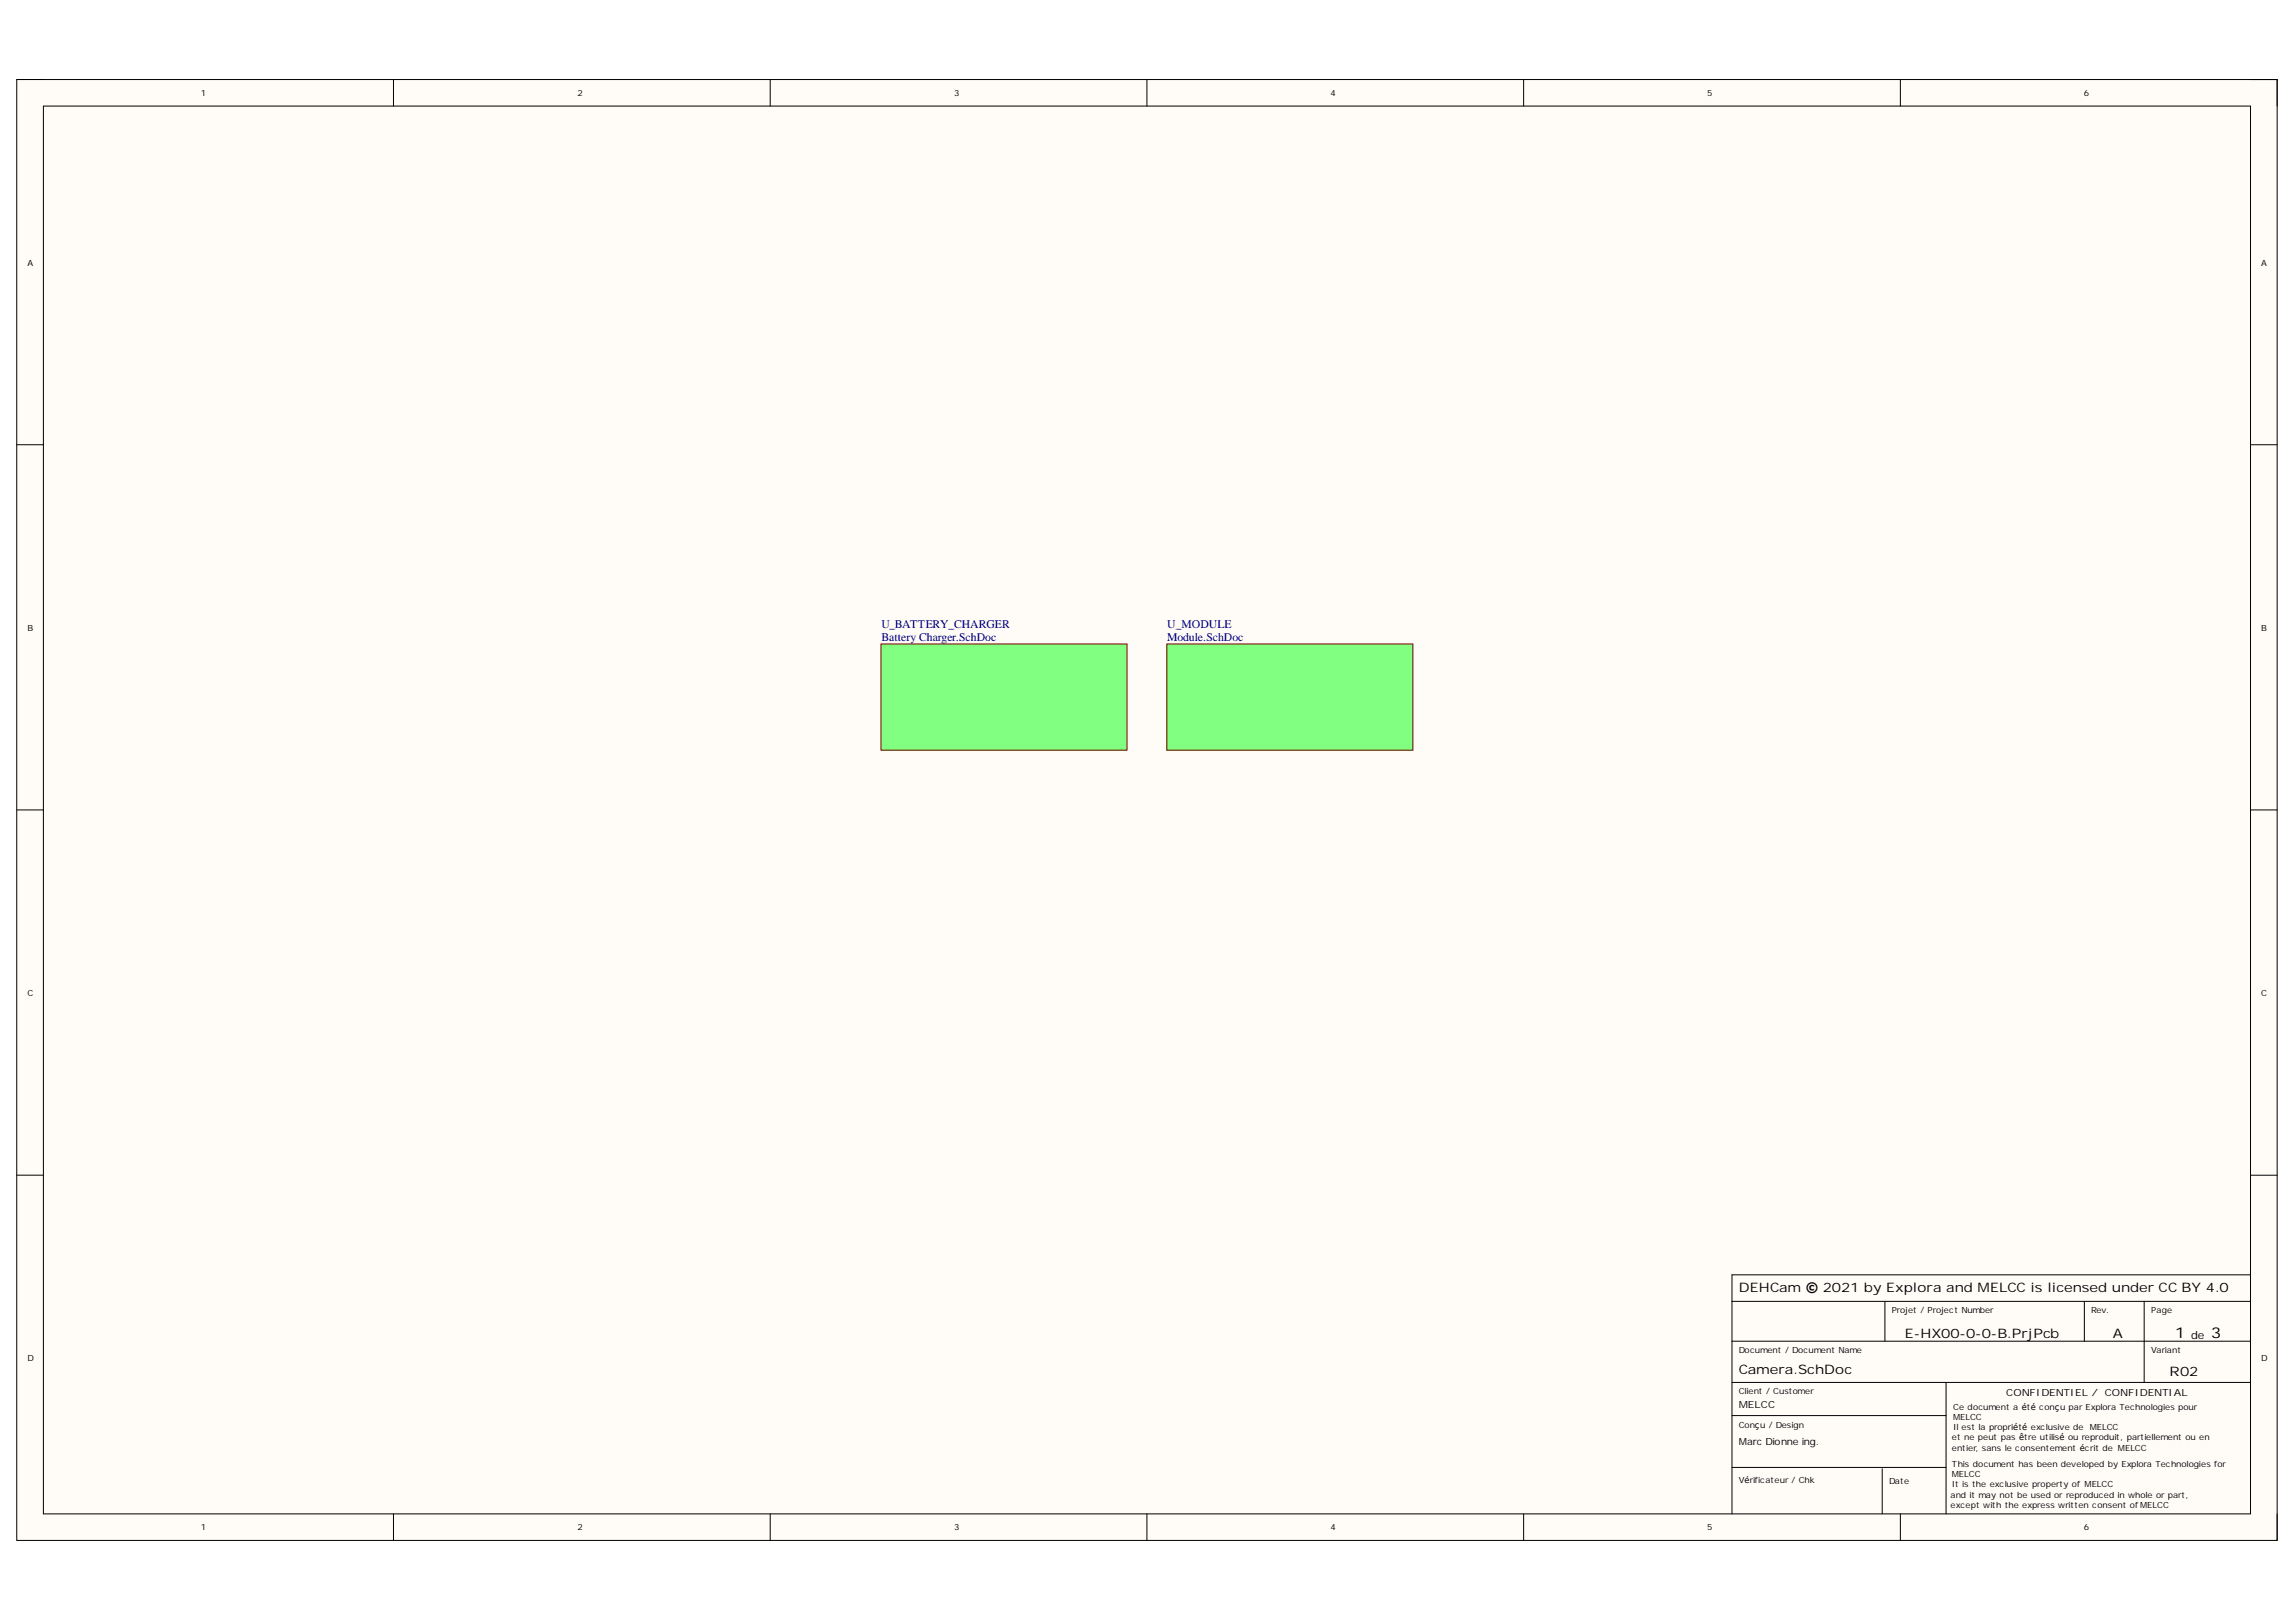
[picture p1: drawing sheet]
<svg xmlns="http://www.w3.org/2000/svg" width="297mm" height="210mm" viewBox="0 0 297 210" stroke-linecap="round" stroke-linejoin="round" font-family="sans-serif">
<defs><g id="words">
<g font-size="1.9">
<text x="281.4" y="173.1">1</text>
<text x="286" y="173.1">3</text>
</g>
<g font-size="1.7">
<text x="224.9" y="167.2">DEHCam © 2021 by Explora and MELCC is licensed under CC BY 4.0</text>
<text x="246.4" y="173.2">E-HX00-0-0-B.PrjPcb</text>
<text x="273.3" y="173.2">A</text>
<text x="224.9" y="177.8">Camera.SchDoc</text>
<text x="280.7" y="178">R02</text>
</g>
<g font-size="1.5" fill="#000080">
<text x="114" y="81.3">U_BATTERY_CHARGER</text>
<text x="114" y="83">Battery Charger.SchDoc</text>
<text x="151" y="81.3">U_MODULE</text>
<text x="151" y="83">Module.SchDoc</text>
</g>
<text font-size="1.4" x="283.5" y="173.3">de</text>
<g font-size="1.3">
<text x="224.9" y="182.2">MELCC</text>
<text x="259.5" y="180.7">CONFIDENTIEL / CONFIDENTIAL</text>
<text x="224.9" y="187.1">Marc Dionne ing.</text>
</g>
<g font-size="1.1">
<text x="26" y="12.4">1</text>
<text x="74.7" y="12.4">2</text>
<text x="123.4" y="12.4">3</text>
<text x="172.2" y="12.4">4</text>
<text x="220.9" y="12.4">5</text>
<text x="269.6" y="12.4">6</text>
<text x="3.6" y="34.4">A</text>
<text x="292.5" y="34.4">A</text>
<text x="3.6" y="81.7">B</text>
<text x="292.5" y="81.7">B</text>
<text x="3.6" y="128.9">C</text>
<text x="292.5" y="128.9">C</text>
<text x="244.7" y="169.9">Projet / Project Number</text>
<text x="270.5" y="169.9">Rev.</text>
<text x="278.3" y="169.9">Page</text>
<text x="3.6" y="176.2">D</text>
<text x="224.9" y="175.1">Document / Document Name</text>
<text x="278.3" y="175.1">Variant</text>
<text x="292.5" y="176.2">D</text>
<text x="224.9" y="184.9">Conçu / Design</text>
<text x="224.9" y="180.4">Client / Customer</text>
<text x="252.7" y="182.4">Ce document a été conçu par Explora Technologies pour</text>
<text x="252.7" y="185">Il est la propriété exclusive de</text>
<text x="252.7" y="183.8">MELCC</text>
<text x="270.4" y="185">MELCC</text>
<text x="224.9" y="191.9">Vérificateur / Chk</text>
<text x="252.5" y="186.4">et ne peut pas être utilisé ou reproduit, partiellement ou en</text>
<text x="252.5" y="187.7">entier, sans le consentement écrit de MELCC</text>
<text x="252.5" y="189.8">This document has been developed by Explora Technologies for</text>
<text x="252.5" y="191.1">MELCC</text>
<text x="244.4" y="192">Date</text>
<text x="252.3" y="193.8">and it may not be used or reproduced in whole or part,</text>
<text x="252.3" y="195.2">except with the express written consent ofMELCC</text>
<text x="252.5" y="192.4">It is the exclusive property of MELCC</text>
<text x="26" y="198">1</text>
<text x="74.7" y="198">2</text>
<text x="123.4" y="198">3</text>
<text x="172.2" y="198">4</text>
<text x="220.9" y="198">5</text>
<text x="269.6" y="198">6</text>
</g>
</g></defs>
<path d="M2.2 10.3h292.4v189h-292.4z" fill-rule="evenodd" fill="#fffcf8"/>
<path d="M2.2 10.3h292.4v189h-292.4z" fill="none" stroke="#000" stroke-width=".13"/>
<path d="M5.6 13.7h285.6v182.2h-285.6z" fill-rule="evenodd" fill="#fffcf8"/>
<g fill="none" stroke="#000" stroke-width=".13">
<path d="M2.2 10.3h3.4M5.6 13.7h285.6v182.2h-285.6zM50.9 10.3v3.4M99.6 10.3v3.4M148.4 10.3v3.4M197.1 10.3v3.4M245.9 10.3v3.4M291.2 10.3h3.4v3.4M2.2 57.6h3.4M291.2 57.6h3.4M2.2 104.8h3.4M291.2 104.8h3.4"/>
<path d="M2.2 152.1h3.4M291.2 152.1h3.4M224.1 178.9h67.1M224.1 173.6h67.1M243.9 168.4v5.2M251.8 178.9v17M269.7 168.4v5.2M277.4 168.4v10.5M291.2 168.4h-67.1v27.5M50.9 195.9v3.4M99.6 195.9v3.4M148.4 195.9v3.4"/>
<path d="M197.1 195.9v3.4M224.1 183.2h27.7M224.1 189.9h27.7M243.5 190.1v5.8M245.9 195.9v3.4M294.6 195.9v3.4"/>
</g>
<path d="M114 83.3h31.8v13.8h-31.8z" fill-rule="evenodd" fill="#80ff80"/>
<path d="M114 83.3h31.8v13.8h-31.8z" fill="none" stroke="#800000" stroke-width=".13"/>
<path d="M151 83.3h31.8v13.8h-31.8z" fill-rule="evenodd" fill="#80ff80"/>
<path d="M151 83.3h31.8v13.8h-31.8z" fill="none" stroke="#800000" stroke-width=".13"/>
<path d="M291.2 165h-67.1v3.4" fill="none" stroke="#000" stroke-width=".13"/>
<use href="#words"/>
</svg>
